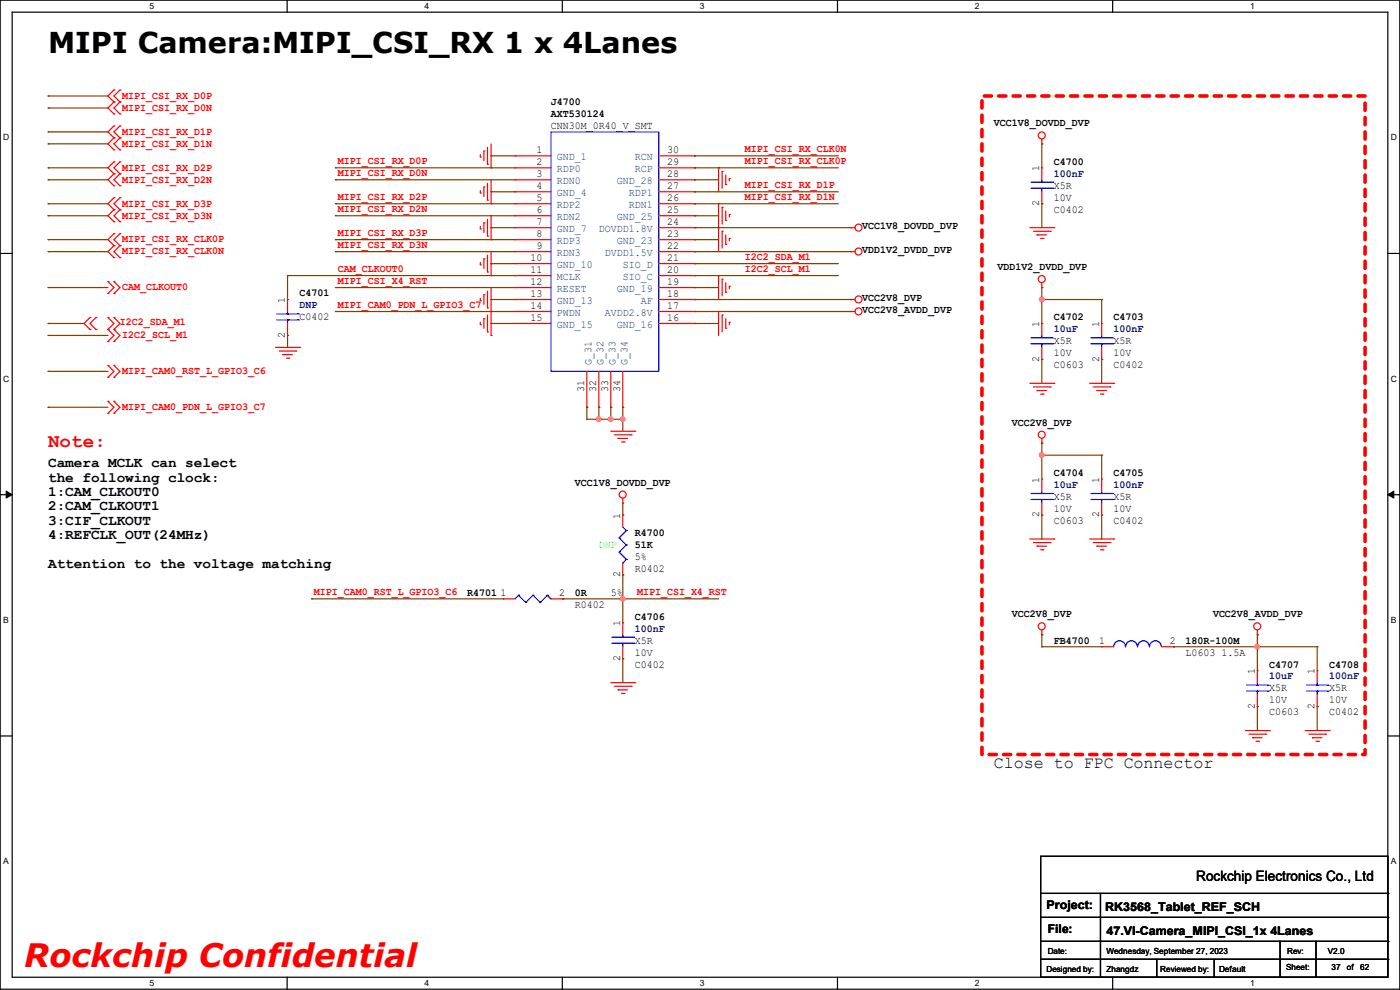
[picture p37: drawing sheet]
<svg xmlns="http://www.w3.org/2000/svg" width="297mm" height="210mm" viewBox="0 0 297 210" stroke-linecap="round" stroke-linejoin="round" font-family="sans-serif">
<defs><g id="words">
<text font-size="6.9" fill="#f00" x="5.1" y="205.1">Rockchip Confidential</text>
<text font-size="6.1" x="10.2" y="11.2">MIPI Camera:MIPI_CSI_RX 1 x 4Lanes</text>
<text font-size="4.1" fill="#f00" x="10.2" y="94.9">Note:</text>
<text font-size="3.6" x="210.9" y="162.9">Close to FPC Connector</text>
<g font-size="3">
<text x="10.2" y="99.1">Camera MCLK can select</text>
<text x="10.2" y="102.2">the following clock:</text>
<text x="10.2" y="105.2">1:CAM_CLKOUT0</text>
<text x="10.2" y="108.2">2:CAM_CLKOUT1</text>
<text x="10.2" y="111.3">3:CIF_CLKOUT</text>
<text x="10.2" y="114.3">4:REFCLK_OUT(24MHz)</text>
<text x="10.2" y="120.4">Attention to the voltage matching</text>
<text x="253.8" y="186.9">Rockchip Electronics Co., Ltd</text>
</g>
<g font-size="2.5">
<text x="222" y="192.9">Project:</text>
<text x="222.3" y="198">File:</text>
<text x="234.5" y="193.2">RK3568_Tablet_REF_SCH</text>
<text x="234.7" y="198.2">47.VI-Camera_MIPI_CSI_1x 4Lanes</text>
</g>
<g font-size="2.3" fill="#f00">
<text x="26" y="21">MIPI_CSI_RX_D0P</text>
<text x="26" y="23.5">MIPI_CSI_RX_D0N</text>
<text x="26" y="28.6">MIPI_CSI_RX_D1P</text>
<text x="26" y="31.1">MIPI_CSI_RX_D1N</text>
<text x="71.7" y="34.9">MIPI_CSI_RX_D0P</text>
<text x="158" y="34.9">MIPI_CSI_RX_CLK0P</text>
<text x="158" y="32.3">MIPI_CSI_RX_CLK0N</text>
<text x="26" y="36.2">MIPI_CSI_RX_D2P</text>
<text x="26" y="38.7">MIPI_CSI_RX_D2N</text>
<text x="71.7" y="37.4">MIPI_CSI_RX_D0N</text>
<text x="158" y="40">MIPI_CSI_RX_D1P</text>
<text x="26" y="43.8">MIPI_CSI_RX_D3P</text>
<text x="26" y="46.4">MIPI_CSI_RX_D3N</text>
<text x="71.7" y="42.5">MIPI_CSI_RX_D2P</text>
<text x="71.7" y="45">MIPI_CSI_RX_D2N</text>
<text x="158" y="42.5">MIPI_CSI_RX_D1N</text>
<text x="26" y="51.4">MIPI_CSI_RX_CLK0P</text>
<text x="26" y="54">MIPI_CSI_RX_CLK0N</text>
<text x="71.7" y="50.1">MIPI_CSI_RX_D3P</text>
<text x="71.7" y="52.7">MIPI_CSI_RX_D3N</text>
<text x="71.7" y="57.7">CAM_CLKOUT0</text>
<text x="158" y="57.7">I2C2_SCL_M1</text>
<text x="158" y="55.2">I2C2_SDA_M1</text>
<text x="26" y="61.6">CAM_CLKOUT0</text>
<text x="71.7" y="65.4">MIPI_CAM0_PDN_L_GPIO3_C7</text>
<text x="71.7" y="60.3">MIPI_CSI_X4_RST</text>
<text x="25.4" y="69">I2C2_SDA_M1</text>
<text x="26" y="71.8">I2C2_SCL_M1</text>
<text x="26" y="79.4">MIPI_CAM0_RST_L_GPIO3_C6</text>
<text x="26" y="87">MIPI_CAM0_PDN_L_GPIO3_C7</text>
<text x="66.6" y="126.3">MIPI_CAM0_RST_L_GPIO3_C6</text>
<text x="135.2" y="126.3">MIPI_CSI_X4_RST</text>
</g>
<g font-size="2.3">
<text x="116.9" y="22.2">J4700</text>
<text x="116.9" y="24.8">AXT530124</text>
<text x="116.9" y="27.3">CNN30M_0R40_V_SMT</text>
<text x="210.9" y="26.8">VCC1V8_DOVDD_DVP</text>
<text x="113.8" y="32.5">1</text>
<text x="113.8" y="35.1">2</text>
<text x="141.5" y="35.1">29</text>
<text x="141.5" y="32.5">30</text>
<text x="223.6" y="34.9">C4700</text>
<text x="113.8" y="37.6">3</text>
<text x="113.8" y="40.1">4</text>
<text x="141.5" y="40.1">27</text>
<text x="141.5" y="37.6">28</text>
<text x="220.5" y="36.4" transform="rotate(-90 220.5 36.4)">1</text>
<text x="223.6" y="40">X5R</text>
<text x="113.8" y="42.7">5</text>
<text x="113.8" y="45.2">6</text>
<text x="113.8" y="47.8">7</text>
<text x="141.5" y="47.8">24</text>
<text x="141.5" y="45.2">25</text>
<text x="141.5" y="42.7">26</text>
<text x="220.5" y="43.7" transform="rotate(-90 220.5 43.7)">2</text>
<text x="223.6" y="45.1">C0402</text>
<text x="223.6" y="42.5">10V</text>
<text x="113.8" y="50.3">8</text>
<text x="113.8" y="52.8">9</text>
<text x="141.5" y="52.8">22</text>
<text x="141.5" y="50.3">23</text>
<text x="182.9" y="53.7">VDD1V2_DVDD_DVP</text>
<text x="182.9" y="48.6">VCC1V8_DOVDD_DVP</text>
<text x="112.6" y="55.4">10</text>
<text x="112.6" y="57.9">11</text>
<text x="141.5" y="57.9">20</text>
<text x="141.5" y="55.4">21</text>
<text x="211.6" y="57.3">VDD1V2_DVDD_DVP</text>
<text x="60.5" y="64.3" transform="rotate(-90 60.5 64.3)">1</text>
<text x="63.5" y="62.9">C4701</text>
<text x="112.6" y="60.5">12</text>
<text x="112.6" y="63">13</text>
<text x="112.6" y="65.5">14</text>
<text x="141.5" y="65.5">17</text>
<text x="141.5" y="63">18</text>
<text x="141.5" y="60.5">19</text>
<text x="182.9" y="63.9">VCC2V8_DVP</text>
<text x="60.5" y="71.7" transform="rotate(-90 60.5 71.7)">2</text>
<text x="63.5" y="67.9">C0402</text>
<text x="112.6" y="68.1">15</text>
<text x="141.5" y="68.1">16</text>
<text x="182.9" y="66.4">VCC2V8_AVDD_DVP</text>
<text x="220.5" y="69.4" transform="rotate(-90 220.5 69.4)">1</text>
<text x="223.6" y="67.9">C4702</text>
<text x="233.2" y="69.4" transform="rotate(-90 233.2 69.4)">1</text>
<text x="236.3" y="67.9">C4703</text>
<text x="220.5" y="76.8" transform="rotate(-90 220.5 76.8)">2</text>
<text x="223.6" y="73">X5R</text>
<text x="223.6" y="75.6">10V</text>
<text x="233.2" y="76.8" transform="rotate(-90 233.2 76.8)">2</text>
<text x="236.3" y="73">X5R</text>
<text x="236.3" y="75.6">10V</text>
<text x="124" y="83.1" transform="rotate(-90 124 83.1)">31</text>
<text x="126.5" y="83.1" transform="rotate(-90 126.5 83.1)">32</text>
<text x="129" y="83.1" transform="rotate(-90 129 83.1)">33</text>
<text x="131.6" y="83.1" transform="rotate(-90 131.6 83.1)">34</text>
<text x="223.6" y="78.1">C0603</text>
<text x="236.3" y="78.1">C0402</text>
<text x="214.7" y="90.3">VCC2V8_DVP</text>
<text x="223.6" y="101">C4704</text>
<text x="236.3" y="101">C4705</text>
<text x="122" y="103">VCC1V8_DOVDD_DVP</text>
<text x="220.5" y="102.4" transform="rotate(-90 220.5 102.4)">1</text>
<text x="223.6" y="106">X5R</text>
<text x="233.2" y="102.4" transform="rotate(-90 233.2 102.4)">1</text>
<text x="236.3" y="106">X5R</text>
<text x="131.6" y="110" transform="rotate(-90 131.6 110)">1</text>
<text x="134.7" y="113.7">R4700</text>
<text x="220.5" y="109.8" transform="rotate(-90 220.5 109.8)">2</text>
<text x="223.6" y="111.1">C0603</text>
<text x="223.6" y="108.6">10V</text>
<text x="233.2" y="109.8" transform="rotate(-90 233.2 109.8)">2</text>
<text x="236.3" y="111.1">C0402</text>
<text x="236.3" y="108.6">10V</text>
<text x="134.7" y="116.2">51K</text>
<text x="134.7" y="118.7">5%</text>
<text x="131.6" y="122.5" transform="rotate(-90 131.6 122.5)">2</text>
<text x="134.7" y="121.3">R0402</text>
<text x="99.1" y="126.4">R4701</text>
<text x="106.2" y="126.5">1</text>
<text x="118.7" y="126.5">2</text>
<text x="122" y="126.4">0R</text>
<text x="122" y="128.9">R0402</text>
<text x="129.6" y="126.4">5%</text>
<text x="134.7" y="131.4">C4706</text>
<text x="214.7" y="130.9">VCC2V8_DVP</text>
<text x="257.3" y="130.9">VCC2V8_AVDD_DVP</text>
<text x="131.6" y="132.9" transform="rotate(-90 131.6 132.9)">1</text>
<text x="134.7" y="136.5">X5R</text>
<text x="223.6" y="136.5">FB4700</text>
<text x="233.2" y="136.7">1</text>
<text x="248.2" y="136.7">2</text>
<text x="251.5" y="136.5">180R-100M</text>
<text x="131.6" y="140.3" transform="rotate(-90 131.6 140.3)">2</text>
<text x="134.7" y="141.6">C0402</text>
<text x="134.7" y="139.1">10V</text>
<text x="251.5" y="139.1">L0603 1.5A</text>
<text x="266.2" y="143" transform="rotate(-90 266.2 143)">1</text>
<text x="269.3" y="141.6">C4707</text>
<text x="278.9" y="143" transform="rotate(-90 278.9 143)">1</text>
<text x="282" y="141.6">C4708</text>
<text x="269.3" y="146.7">X5R</text>
<text x="269.3" y="149.2">10V</text>
<text x="282" y="146.7">X5R</text>
<text x="282" y="149.2">10V</text>
<text x="266.2" y="150.4" transform="rotate(-90 266.2 150.4)">2</text>
<text x="269.3" y="151.8">C0603</text>
<text x="278.9" y="150.4" transform="rotate(-90 278.9 150.4)">2</text>
<text x="282" y="151.8">C0402</text>
</g>
<g font-size="2.3" fill="#004080">
<text x="118.2" y="34">GND_1</text>
<text x="134.7" y="34">RCN</text>
<text x="118.2" y="36.5">RDP0</text>
<text x="118.2" y="39.1">RDN0</text>
<text x="118.2" y="41.6">GND_4</text>
<text x="130.9" y="39.1">GND_28</text>
<text x="133.4" y="41.6">RDP1</text>
<text x="134.7" y="36.5">RCP</text>
<text x="118.2" y="44.2">RDP2</text>
<text x="118.2" y="46.7">RDN2</text>
<text x="130.9" y="46.7">GND_25</text>
<text x="133.4" y="44.2">RDN1</text>
<text x="118.2" y="49.2">GND_7</text>
<text x="118.2" y="51.8">RDP3</text>
<text x="127" y="49.2">DOVDD1.8V</text>
<text x="130.9" y="51.8">GND_23</text>
<text x="118.2" y="54.3">RDN3</text>
<text x="118.2" y="56.9">GND_10</text>
<text x="118.2" y="59.4">MCLK</text>
<text x="128.3" y="54.3">DVDD1.5V</text>
<text x="132.1" y="59.4">SIO_C</text>
<text x="132.1" y="56.9">SIO_D</text>
<text x="118.2" y="61.9">RESET</text>
<text x="118.2" y="64.5">GND_13</text>
<text x="130.9" y="61.9">GND_19</text>
<text x="135.9" y="64.5">AF</text>
<text x="118.2" y="67">PWDN</text>
<text x="118.2" y="69.6">GND_15</text>
<text x="128.3" y="67">AVDD2.8V</text>
<text x="130.9" y="69.6">GND_16</text>
<text x="125.5" y="77.5" transform="rotate(-90 125.5 77.5)">G_31</text>
<text x="128" y="77.5" transform="rotate(-90 128 77.5)">G_32</text>
<text x="130.6" y="77.5" transform="rotate(-90 130.6 77.5)">G_33</text>
<text x="133.1" y="77.5" transform="rotate(-90 133.1 77.5)">G_34</text>
</g>
<g font-size="2.3" fill="#000080">
<text x="223.6" y="37.5">100nF</text>
<text x="63.5" y="65.4">DNP</text>
<text x="223.6" y="70.5">10uF</text>
<text x="236.3" y="70.5">100nF</text>
<text x="223.6" y="103.5">10uF</text>
<text x="236.3" y="103.5">100nF</text>
<text x="134.7" y="134">100nF</text>
<text x="269.3" y="144.1">10uF</text>
<text x="282" y="144.1">100nF</text>
</g>
<text font-size="2.3" fill="#0f0" x="127" y="116.2">DNP</text>
<g font-size="1.8">
<text x="31.7" y="1.9">5</text>
<text x="90.1" y="1.9">4</text>
<text x="148.5" y="1.9">3</text>
<text x="206.8" y="1.9">2</text>
<text x="265.2" y="1.9">1</text>
<text x=".7" y="29.8">D</text>
<text x="295.1" y="29.8">D</text>
<text x=".7" y="80.9">C</text>
<text x="295.1" y="80.9">C</text>
<text x=".7" y="132.1">B</text>
<text x="295.1" y="132.1">B</text>
<text x=".7" y="183.3">A</text>
<text x="295.1" y="183.3">A</text>
<text x="222.3" y="202.3">Date:</text>
<text x="234.7" y="202.3">Wednesday, September 27, 2023</text>
<text x="273.1" y="202.3">Rev:</text>
<text x="281.7" y="202.3">V2.0</text>
<text x="31.7" y="209.2">5</text>
<text x="90.1" y="209.2">4</text>
<text x="148.5" y="209.2">3</text>
<text x="206.8" y="209.2">2</text>
<text x="222" y="206.1">Designed by:</text>
<text x="234.7" y="206.1">Zhangdz</text>
<text x="246.2" y="206.1">Reviewed by:</text>
<text x="258.6" y="206.1">Default</text>
<text x="265.2" y="209.2">1</text>
<text x="272.8" y="205.9">Sheet:</text>
<text x="282.5" y="205.9">37</text>
<text x="285.7" y="205.9">of</text>
<text x="288.6" y="205.9">62</text>
</g>
</g></defs>
<path d="M0 0h297v209.8h-297zM2.6 2.6h291.8v204.7h-291.8z" fill="none" stroke="#000" stroke-width=".25"/>
<g fill="#fff">
<path d="M31.7 .3h1v2h-1z"/>
<path d="M31.7 207.6h1v1.9h-1z"/>
</g>
<path d="M60.9 0v2.6M60.9 207.3v2.5" fill="none" stroke="#000" stroke-width=".25"/>
<g fill="#fff">
<path d="M90.1 .3h1v2h-1z"/>
<path d="M90.1 207.6h1v1.9h-1z"/>
</g>
<path d="M119.3 0v2.6M119.3 207.3v2.5" fill="none" stroke="#000" stroke-width=".25"/>
<g fill="#fff">
<path d="M148.5 .3h.9v2h-.9z"/>
<path d="M148.5 207.6h.9v1.9h-.9z"/>
</g>
<path d="M177.7 0v2.6M177.7 207.3v2.5" fill="none" stroke="#000" stroke-width=".25"/>
<g fill="#fff">
<path d="M206.8 .3h1v2h-1z"/>
<path d="M206.8 207.6h1v1.9h-1z"/>
</g>
<path d="M236.1 0v2.6M236.1 207.3v2.5" fill="none" stroke="#000" stroke-width=".25"/>
<g fill="#fff">
<path d="M265.2 .3h1v2h-1z"/>
<path d="M265.2 207.6h1v1.9h-1z"/>
<path d="M.7 28.2h1.2v1.9h-1.2z"/>
<path d="M295.1 28.2h1.2v1.9h-1.2z"/>
<path d="M.7 79.3h1.2v2h-1.2z"/>
<path d="M295.1 79.3h1.2v2h-1.2z"/>
</g>
<path d="M0 53.8h2.6M294.4 53.8h2.6" fill="none" stroke="#000" stroke-width=".25"/>
<g fill="#fff">
<path d="M.7 130.5h1.2v2h-1.2z"/>
<path d="M295.1 130.5h1.1v2h-1.1z"/>
</g>
<path d="M0 104.9h2.6M294.4 104.9h2.6" fill="none" stroke="#000" stroke-width=".25"/>
<path d="M1.3 104.2l1.3 .7-1.3 .8zM294.4 104.9l1.3-.7v1.5z" fill="#000" stroke="#000" stroke-width=".21"/>
<g fill="#fff">
<path d="M.7 181.7h1.2v2h-1.2z"/>
<path d="M295.1 181.7h1.1v2h-1.1z"/>
</g>
<g fill="none" stroke="#000" stroke-width=".25">
<path d="M0 156.1h2.6M294.4 156.1h2.6M220.8 181.7h73.6v25.6h-73.6zM220.8 189.5h73.6M220.8 194.6h73.6M220.8 199.7h73.6M233.5 189.5v17.8M271.6 199.7v7.6M279.2 199.7v7.6M294.4 189.5h.1M294.4 194.6h.1M294.4 199.7h.1"/>
<path d="M220.8 203.5h73.6M233.5 207.3h.1M245.4 207.3h.1M245.4 203.5v3.8M257.6 207.3h.1M257.6 203.5v3.8M271.6 207.3h.1M279.2 207.3h.1M294.4 203.5h.1"/>
</g>
<path d="M208.3 20.4h81.3v139.7h-81.3z" fill="none" stroke="#f00" stroke-width=".76" stroke-dasharray="1.5 1.5"/>
<g fill="none" stroke="#f00" stroke-width=".25">
<path d="M24.2 19.1h.1M24.2 19.1l-1.3 1.3 1.3 1.2M25.4 19.1h.1M25.4 19.1l-1.2 1.3 1.2 1.2M24.2 21.6h.1M24.2 24.2h.1M24.2 26.7h.1M24.2 29.3h.1M24.2 31.8h.1M24.2 34.3h.1M24.2 36.9h.1M24.2 39.4h.1"/>
<path d="M24.2 21.6l-1.3 1.3 1.3 1.3M24.2 26.7l-1.3 1.3 1.3 1.3M24.2 29.3l-1.3 1.2 1.3 1.3M24.2 34.3l-1.3 1.3 1.3 1.3M24.2 36.9l-1.3 1.2 1.3 1.3M25.4 21.6h.1M25.4 24.2h.1M25.4 29.3h.1M25.4 26.7h.1M25.4 31.8h.1M25.4 36.9h.1M25.4 34.3h.1"/>
<path d="M25.4 39.4h.1M25.4 21.6l-1.2 1.3 1.2 1.3M25.4 26.7l-1.2 1.3 1.2 1.3M25.4 29.3l-1.2 1.2 1.2 1.3M25.4 34.3l-1.2 1.3 1.2 1.3M25.4 36.9l-1.2 1.2 1.2 1.3M101.9 33.3h.1M101.9 32.8v.5M102.7 32h.1M102.7 39.7h.1M102.7 32v2.1M102.7 39.7v2"/>
<path d="M103.4 34.8h.1M103.4 31.3v3.5M103.4 38.9v3.6M104.2 35.6h.1M104.2 30.5v5.1M104.2 38.1v5.1M109.3 33.1h.1M109.3 35.6h.1M109.3 38.1h.1M109.3 33.1h7.6M109.3 35.6h7.6M109.3 38.1h7.6"/>
<path d="M139.7 33.1h7.7M139.7 35.6h7.7M139.7 38.1h7.7M147.4 38.1h.1M147.4 35.6h.1M147.4 33.1h.1M152.4 35.6h.1M152.4 35.6v5.1M153.2 36.4h.1M153.2 36.4v3.5M154 39.2h.1M154 37.1v2.1"/>
<path d="M154.7 37.9h.1M154.7 37.9v.5M221 30.5h.1M221 35.6h.1M221 29.5v1M221 35.6v2.5M22.9 59.7h.1M22.9 59.7l1.3 1.3-1.3 1.3M24.2 42h.1M24.2 44.5h.1M24.2 47h.1M24.2 49.6h.1"/>
<path d="M24.2 52.1h.1M24.2 54.7h.1M24.2 59.7h.1M24.2 42l-1.3 1.2 1.3 1.3M24.2 44.5l-1.3 1.3 1.3 1.2M24.2 49.6l-1.3 1.2 1.3 1.3M24.2 52.1l-1.3 1.3 1.3 1.3M24.2 59.7l1.2 1.3-1.2 1.3M25.4 44.5h.1M25.4 42h.1M25.4 47h.1M25.4 52.1h.1"/>
<path d="M25.4 49.6h.1M25.4 54.7h.1M25.4 42l-1.2 1.2 1.2 1.3M25.4 44.5l-1.2 1.3 1.2 1.2M25.4 49.6l-1.2 1.2 1.2 1.3M25.4 52.1l-1.2 1.3 1.2 1.3M101.9 40.9h.1M101.9 48.6h.1M101.9 56.2h.1M101.9 40.4v.5M101.9 48v.6M101.9 55.7v.5"/>
<path d="M102.7 47.3h.1M102.7 54.9h.1M102.7 47.3v2M102.7 54.9v2M103.4 42.5h.1M103.4 50.1h.1M103.4 57.7h.1M103.4 46.5v3.6M103.4 54.1v3.6M104.2 43.2h.1M104.2 50.8h.1M104.2 58.5h.1"/>
<path d="M104.2 45.8v5M104.2 53.4v5.1M109.3 40.7h.1M109.3 43.2h.1M109.3 45.8h.1M109.3 48.3h.1M109.3 50.8h.1M109.3 53.4h.1M109.3 55.9h.1M109.3 58.5h.1M109.3 48.3h7.6M109.3 53.4h7.6"/>
<path d="M109.3 40.7h7.6M109.3 43.2h7.6M109.3 45.8h7.6M109.3 50.8h7.6M109.3 55.9h7.6M109.3 58.5h7.6M139.7 48.3h7.7M139.7 53.4h7.7M139.7 40.7h7.7M139.7 43.2h7.7M139.7 45.8h7.7M139.7 50.8h7.7"/>
<path d="M139.7 55.9h7.7M139.7 58.5h7.7M147.4 58.5h.1M147.4 55.9h.1M147.4 53.4h.1M147.4 50.8h.1M147.4 48.3h.1M147.4 45.8h.1M147.4 43.2h.1M147.4 40.7h.1M152.4 43.2h.1M152.4 48.3h.1"/>
<path d="M152.4 58.5h.1M152.4 43.2v10.2M152.4 58.5v5M153.2 44h.1M153.2 49.1h.1M153.2 59.2h.1M153.2 44v3.5M153.2 49.1v3.5M153.2 59.2v3.6M154 46.8h.1M154 51.9h.1M154 44.7v2.1"/>
<path d="M154 49.8v2.1M154 60v2M154.7 45.5h.1M154.7 50.6h.1M154.7 45.5v.5M154.7 50.6v.5M180.4 53.4h.1M180.4 48.3h.1M180.4 48.3h1M180.4 53.4h1M218.5 48.3h5.1M219.2 49.1h3.6"/>
<path d="M220 49.8h.1M220 49.8h2M220.8 50.6h.5M221 43.2h.1M221 40.7v2.5M221 60v1M221.3 50.6h.1M222.8 49.1h.1M223.6 48.3h.1M19.1 67.4h.1M19.1 69.9h.1M19.1 67.4l-1.3 1.2 1.3 1.3"/>
<path d="M20.4 69.9h.1M20.4 67.4h.1M20.4 67.4l-1.3 1.2 1.3 1.3M22.9 77.5h.1M22.9 69.9h.1M22.9 67.4h.1M22.9 72.4h.1M22.9 62.3h.1M22.9 77.5l1.3 1.3-1.3 1.3M22.9 67.4l1.3 1.2-1.3 1.3M22.9 69.9l1.3 1.3-1.3 1.2M24.2 77.5h.1"/>
<path d="M24.2 69.9h.1M24.2 67.4h.1M24.2 72.4h.1M24.2 62.3h.1M24.2 77.5l1.2 1.3-1.2 1.3M24.2 67.4l1.2 1.2-1.2 1.3M24.2 69.9l1.2 1.3-1.2 1.2M58.5 73.7h5M59.2 74.5h3.6M60 75.2h.1M60 75.2h2M60.7 76h.6"/>
<path d="M61 63.5h.1M61 71.2h.1M61 63.5v2.6M61 68.6v2.6M61.3 76h.1M62.8 74.5h.1M63.5 73.7h.1M101.9 63.8h.1M101.9 68.9h.1M101.9 63.3v.5M101.9 68.4v.5M102.7 62.5h.1"/>
<path d="M102.7 67.6h.1M102.7 62.5v2.1M102.7 67.6v2M103.4 65.3h.1M103.4 70.4h.1M103.4 61.8v3.5M103.4 66.8v3.6M104.2 66.1h.1M104.2 71.2h.1M104.2 61v10.2M109.3 61h.1M109.3 63.5h.1"/>
<path d="M109.3 66.1h.1M109.3 68.6h.1M109.3 66.1h7.6M109.3 63.5h7.6M109.3 61h7.6M109.3 68.6h7.6M124.5 78.8v7.6M127 78.8v7.6M129.6 78.8v7.6M132.1 78.8v7.6M139.7 66.1h7.7M139.7 63.5h7.7"/>
<path d="M139.7 61h7.7M139.7 68.6h7.7M147.4 68.6h.1M147.4 66.1h.1M147.4 63.5h.1M147.4 61h.1M152.4 66.1h.1M152.4 66.1v5.1M153.2 66.8h.1M153.2 66.8v3.6M154 62h.1M154 69.6h.1"/>
<path d="M154 67.6v2M154.7 60.7h.1M154.7 68.4h.1M154.7 60.7v.6M154.7 68.4v.5M180.4 66.1h.1M180.4 63.5h.1M180.4 66.1h1M180.4 63.5h1M221 61h.1M221 68.6h.1M221 76.2h.1"/>
<path d="M221 68.6v2.6M221 73.7v2.5M233.7 68.6h.1M233.7 76.2h.1M233.7 68.6v2.6M233.7 73.7v2.5M22.9 80.1h.1M22.9 87.7h.1M22.9 85.1h.1M22.9 85.1l1.3 1.3-1.3 1.3M24.2 80.1h.1M24.2 87.7h.1"/>
<path d="M24.2 85.1h.1M24.2 85.1l1.2 1.3-1.2 1.3M124.5 86.4h.1M127 86.4h.1M129.6 86.4h.1M129.6 91.5h5.1M130.3 92.2h3.6M131.1 93h.1M131.1 93h2M131.9 93.8h.5M132.1 86.4h.1M132.4 93.8h.1"/>
<path d="M133.9 92.2h.1M134.7 91.5h.1M218.5 81.3h5.1M219.2 82.1h3.6M220 82.8h.1M220 82.8h2M220.8 83.6h.5M221 94h.1M221 93v1M221.3 83.6h.1M222.8 82.1h.1M223.6 81.3h.1"/>
<path d="M231.2 81.3h5.1M231.9 82.1h3.6M232.7 82.8h.1M232.7 82.8h2M233.5 83.6h.5M234 83.6h.1M235.5 82.1h.1M236.3 81.3h.1M132.1 106.7h.1M132.1 109.3h.1M132.1 105.7v1M132.1 109.3v2.5"/>
<path d="M132.1 119.4v2.6M218.5 114.3h5.1M219.2 115.1h3.6M220 115.9h.1M220 115.9h2M220.8 116.6h.5M221 101.6h.1M221 109.3h.1M221 101.6v2.6M221 106.7v2.6M221.3 116.6h.1M222.8 115.1h.1"/>
<path d="M223.6 114.3h.1M231.2 114.3h5.1M231.9 115.1h3.6M232.7 115.9h.1M232.7 115.9h2M233.5 116.6h.5M233.7 101.6h.1M233.7 109.3h.1M233.7 101.6v2.6M233.7 106.7v2.6M234 116.6h.1M235.5 115.1h.1"/>
<path d="M236.3 114.3h.1M106.7 127h.1M106.7 127h2.6M116.9 127h2.5M119.4 127h.1M132.1 132.1h.1M132.1 139.7h.1M132.1 122h.1M132.1 132.1v2.6M132.1 137.2v2.5M221 134.7h.1M221 133.6v1.1"/>
<path d="M233.7 137.2h.1M233.7 137.2h2.6M246.4 137.2h2.6M249 137.2h.1M266.7 134.7h.1M266.7 133.6v1.1M129.6 144.8h5.1M130.3 145.6h3.6M131.1 146.3h.1M131.1 146.3h2M131.9 147.1h.5M132.4 147.1h.1"/>
<path d="M133.9 145.6h.1M134.7 144.8h.1M264.2 155h5.1M265 155.7h3.5M265.7 156.5h.1M265.7 156.5h2.1M266.5 157.3h.5M266.7 142.3h.1M266.7 149.9h.1M266.7 142.3v2.5M266.7 147.4v2.5M267 157.3h.1"/>
<path d="M268.5 155.7h.1M269.3 155h.1M276.9 155h5.1M277.7 155.7h3.5M278.4 156.5h.1M278.4 156.5h2.1M279.2 157.3h.5M279.4 142.3h.1M279.4 149.9h.1M279.4 142.3v2.5M279.4 147.4v2.5M279.7 157.3h.1"/>
<path d="M281.2 155.7h.1M282 155h.1"/>
<circle cx="221" cy="28.7" r=".74"/>
<circle cx="182.1" cy="53.4" r=".74"/>
<circle cx="182.1" cy="48.3" r=".74"/>
<circle cx="221" cy="59.2" r=".74"/>
<circle cx="182.1" cy="63.5" r=".74"/>
<circle cx="182.1" cy="66.1" r=".74"/>
<circle cx="221" cy="92.2" r=".74"/>
<circle cx="132.1" cy="104.9" r=".74"/>
<circle cx="221" cy="132.9" r=".74"/>
<circle cx="266.7" cy="132.9" r=".74"/>
</g>
<g fill="none" stroke="#00f" stroke-width=".25">
<path d="M116.9 28h22.8v50.8h-22.8zM218.7 39.9h4.6M218.7 38.7h4.6M221 38.7h.1M221 39.9h.1M221 38.1v.6M221 39.9v.8M223.3 39.9h.1M223.3 38.7h.1M58.7 67.9h4.6M58.7 66.6h4.6M61 66.6h.1"/>
<path d="M61 67.9h.1M61 66.1v.5M61 67.9v.7M63.3 67.9h.1M63.3 66.6h.1M218.7 72.9h4.6M218.7 71.7h4.6M221 71.7h.1M221 72.9h.1M221 71.2v.5M221 72.9v.8M223.3 72.9h.1"/>
<path d="M223.3 71.7h.1M231.4 72.9h4.6M231.4 71.7h4.6M233.7 71.7h.1M233.7 72.9h.1M233.7 71.2v.5M233.7 72.9v.8M236 72.9h.1M236 71.7h.1M131.4 114.1h.1M131.4 117.1h.1M131.4 114.1l1.5 1.5"/>
<path d="M131.4 117.1l1.5 1.6M132.1 119.4h.1M132.1 111.8l.8 .8M132.9 112.6h.1M132.9 115.6h.1M132.9 118.7h.1M132.9 112.6l-1.5 1.5M132.9 115.6l-1.5 1.5M132.9 118.7l-.8 .7M218.7 106h4.6M218.7 104.7h4.6M221 104.7h.1"/>
<path d="M221 106h.1M221 104.2v.5M221 106v.7M223.3 106h.1M223.3 104.7h.1M231.4 106h4.6M231.4 104.7h4.6M233.7 104.7h.1M233.7 106h.1M233.7 104.2v.5M233.7 106v.7M236 106h.1"/>
<path d="M236 104.7h.1M110 126.3h.1M110 126.3l-.7 .7M110 126.3l1.5 1.5M111.5 127.8h.1M113.1 126.3h.1M113.1 126.3l-1.6 1.5M113.1 126.3l1.5 1.5M114.6 127.8h.1M116.1 126.3h.1M116.1 126.3l-1.5 1.5M116.1 126.3l.8 .7"/>
<path d="M116.9 127h.1M129.8 136.4h4.6M129.8 135.2h4.6M132.1 135.2h.1M132.1 136.4h.1M132.1 134.7v.5M132.1 136.4v.8M134.4 136.4h.1M134.4 135.2h.1M238.8 137.2a1.25 1.25 0 0 0-1.3-1.3 1.25 1.25 0 0 0-1.2 1.3M243.8 137.2a1.27 1.27 0 0 0-1.2-1.3 1.27 1.27 0 0 0-1.3 1.3 1.25 1.25 0 0 0-1.2-1.3 1.25 1.25 0 0 0-1.3 1.3M246.4 137.2a1.25 1.25 0 0 0-1.3-1.3 1.25 1.25 0 0 0-1.2 1.3"/>
<path d="M264.5 146.6h4.5M264.5 145.3h4.5M266.7 145.3h.1M266.7 146.6h.1M266.7 144.8v.5M266.7 146.6v.8M269 146.6h.1M269 145.3h.1M277.2 146.6h4.5M277.2 145.3h4.5M279.4 145.3h.1M279.4 146.6h.1"/>
<path d="M279.4 144.8v.5M279.4 146.6v.8M281.7 146.6h.1M281.7 145.3h.1"/>
</g>
<g fill="none" stroke="#804000" stroke-width=".25">
<path d="M10.2 38.1h.1M10.2 35.6h.1M10.2 30.5h.1M10.2 28h.1M10.2 22.9h.1M10.2 20.4h.1M10.2 38.1h12.7M10.2 35.6h12.7M10.2 30.5h12.7M10.2 28h12.7M10.2 22.9h12.7M10.2 20.4h12.7"/>
<path d="M71.2 35.6h.1M71.2 38.1h.1M71.2 38.1h38.1M71.2 35.6h38.1M104.2 33.1h.1M104.2 33.1h5.1M147.4 38.1h.1M147.4 35.6h.1M147.4 33.1h.1M147.4 38.1h5M147.4 35.6h30.4M147.4 33.1h30.4"/>
<path d="M221 30.5h.1M221 30.5v5.1M10.2 53.4h.1M10.2 50.8h.1M10.2 45.8h.1M10.2 43.2h.1M10.2 53.4h12.7M10.2 50.8h12.7M10.2 45.8h12.7M10.2 43.2h12.7M61 58.5h.1M61 58.5h48.3"/>
<path d="M61 58.5v5M71.2 50.8h.1M71.2 53.4h.1M71.2 43.2h.1M71.2 45.8h.1M71.2 53.4h38.1M71.2 50.8h38.1M71.2 45.8h38.1M71.2 43.2h38.1M104.2 40.7h.1M104.2 48.3h.1M104.2 55.9h.1"/>
<path d="M104.2 48.3h5.1M104.2 55.9h5.1M104.2 40.7h5.1M109.3 58.5h.1M147.4 50.8h.1M147.4 53.4h.1M147.4 48.3h.1M147.4 58.5h.1M147.4 55.9h.1M147.4 45.8h.1M147.4 40.7h.1M147.4 43.2h.1"/>
<path d="M147.4 53.4h33M147.4 50.8h5M147.4 45.8h5M147.4 43.2h30.4M147.4 58.5h30.4M147.4 48.3h33M147.4 55.9h30.4M147.4 40.7h30.4M221 43.2h.1M221 43.2v5.1M10.2 68.6h.1M10.2 71.2h.1"/>
<path d="M10.2 78.8h.1M10.2 61h.1M10.2 68.6h7.6M10.2 71.2h12.7M10.2 78.8h12.7M10.2 61h12.7M61 71.2h.1M61 71.2v2.5M71.2 66.1h.1M71.2 61h.1M71.2 66.1h38.1M71.2 61h38.1"/>
<path d="M104.2 63.5h.1M104.2 68.6h.1M104.2 68.6h5.1M104.2 63.5h5.1M147.4 68.6h.1M147.4 63.5h.1M147.4 66.1h.1M147.4 61h.1M147.4 68.6h5M147.4 66.1h33M147.4 63.5h33M147.4 61h5"/>
<path d="M221 63.5h.1M221 61h.1M221 76.2h.1M221 63.5h12.7M221 61v7.6M221 76.2v5.1M233.7 76.2h.1M233.7 63.5h.1M233.7 63.5v5.1M233.7 76.2v5.1M10.2 86.4h.1M10.2 86.4h12.7"/>
<path d="M124.5 86.4h.1M124.5 88.9h.1M124.5 86.4v2.5M124.5 88.9h7.6M127 86.4h.1M127 88.9h.1M127 86.4v2.5M129.6 86.4h.1M129.6 88.9h.1M129.6 86.4v2.5M132.1 86.4h.1M132.1 88.9h.1"/>
<path d="M132.1 86.4v5.1M221 96.6h.1M221 94h.1M221 94v7.6M221 96.6h12.7M233.7 96.6h.1M233.7 96.6v5M132.1 109.3h.1M132.1 106.7v2.6M221 109.3h.1M221 109.3v5M233.7 109.3h.1"/>
<path d="M233.7 109.3v5M66.1 127h.1M66.1 127h40.6M119.4 127h.1M119.4 127h33M132.1 127h.1M132.1 122h.1M132.1 139.7h.1M132.1 122v10.1M132.1 139.7v5.1M221 134.7h.1M221 137.2h.1"/>
<path d="M221 134.7v2.5M221 137.2h12.7M249 137.2h.1M249 137.2h30.4M266.7 134.7h.1M266.7 137.2h.1M266.7 134.7v7.6M279.4 137.2h.1M279.4 137.2v5.1M266.7 149.9h.1M266.7 149.9v5.1M279.4 149.9h.1"/>
<path d="M279.4 149.9v5.1"/>
</g>
<g fill="#f0f" stroke="#f0f" stroke-width=".25">
<circle cx="127" cy="88.9" r=".49"/>
<circle cx="132.1" cy="88.9" r=".49"/>
<circle cx="129.6" cy="88.9" r=".49"/>
<circle cx="132.1" cy="127" r=".49"/>
<circle cx="221" cy="63.5" r=".49"/>
<circle cx="221" cy="96.5" r=".49"/>
<circle cx="266.7" cy="137.2" r=".49"/>
</g>
<use href="#words"/>
</svg>
